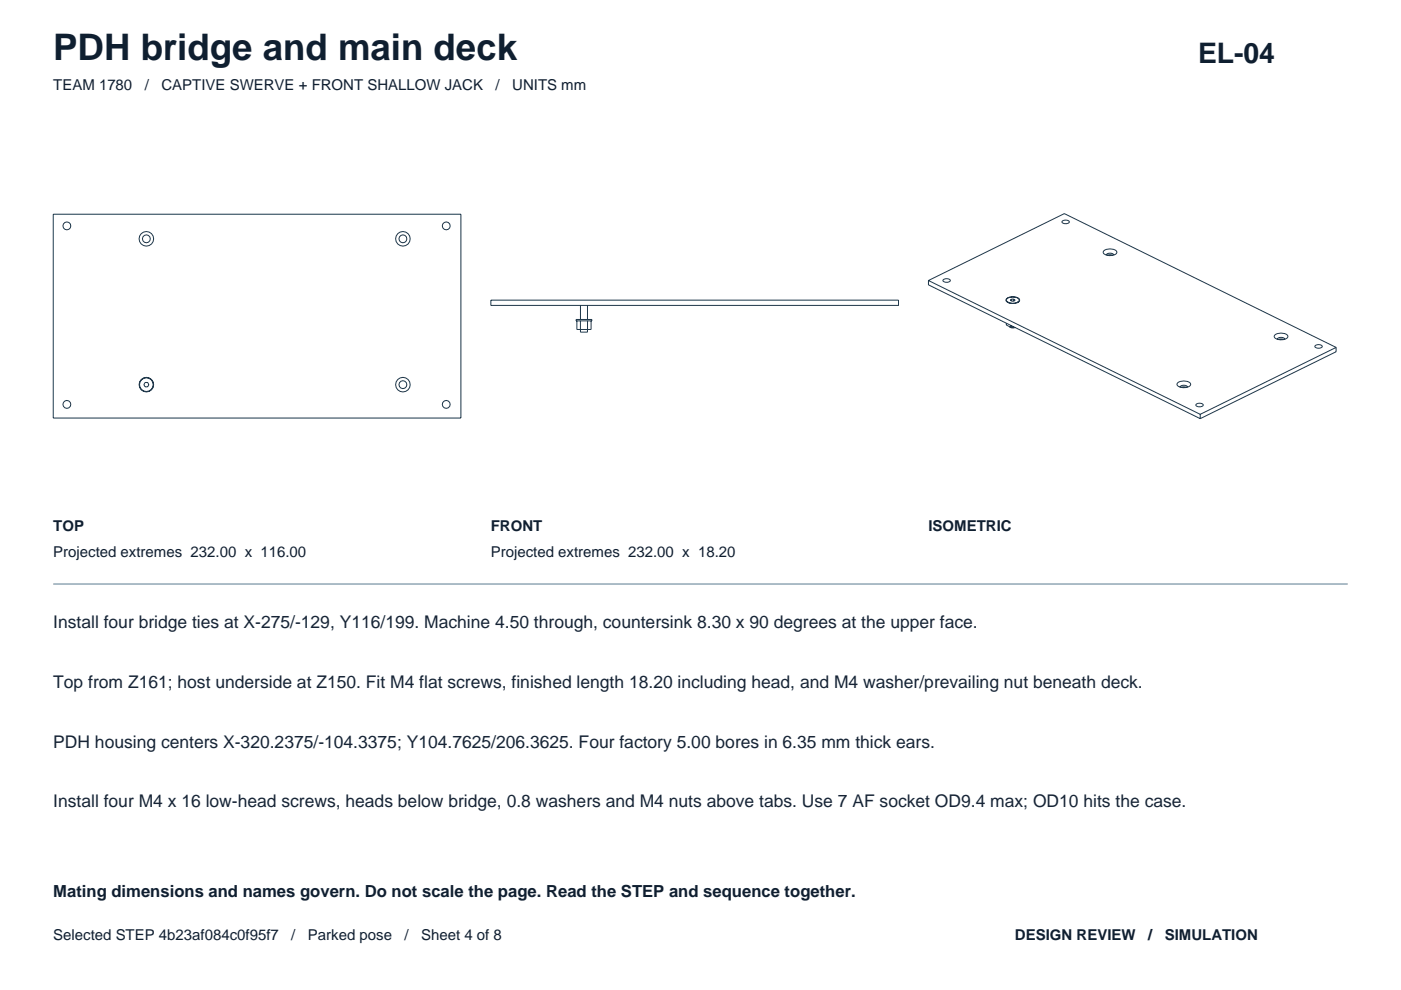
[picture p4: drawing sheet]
<svg xmlns="http://www.w3.org/2000/svg" width="297mm" height="210mm" viewBox="0 0 297 210" stroke-linecap="round" stroke-linejoin="round" font-family="sans-serif">
<defs><g id="words">
<text font-size="7.8" fill="#0f1f30" x="11.3" y="12.7">PDH bridge and main deck</text>
<text font-size="6" fill="#0f1f30" x="254" y="13.4">EL-04</text>
<g font-size="3.7" fill="#172436">
<text x="11.3" y="133.1">Install four bridge ties at X-275/-129, Y116/199. Machine 4.50 through, countersink 8.30 x 90 degrees at the upper face.</text>
<text x="11.3" y="145.8">Top from Z161; host underside at Z150. Fit M4 flat screws, finished length 18.20 including head, and M4 washer/prevailing nut beneath deck.</text>
<text x="11.3" y="158.5">PDH housing centers X-320.2375/-104.3375; Y104.7625/206.3625. Four factory 5.00 bores in 6.35 mm thick ears.</text>
<text x="11.3" y="171.2">Install four M4 x 16 low-head screws, heads below bridge, 0.8 washers and M4 nuts above tabs. Use 7 AF socket OD9.4 max; OD10 hits the case.</text>
</g>
<text font-size="3.5" fill="#0f1f30" x="11.3" y="190.1">Mating dimensions and names govern. Do not scale the page. Read the STEP and sequence together.</text>
<g font-size="3.2" fill="#0f1f30">
<text x="11.3" y="19.1">TEAM 1780</text>
<text x="30.7" y="19.1">/</text>
<text x="34.2" y="19.1">CAPTIVE SWERVE + FRONT SHALLOW JACK</text>
<text x="105.1" y="19.1">/</text>
<text x="108.6" y="19.1">UNITS mm</text>
<text x="11.3" y="112.5">TOP</text>
<text x="104.1" y="112.5">FRONT</text>
<text x="196.8" y="112.5">ISOMETRIC</text>
<text x="11.3" y="118.2">Projected extremes 232.00 x 116.00</text>
<text x="104.1" y="118.2">Projected extremes 232.00 x 18.20</text>
<text x="11.3" y="199.3">Selected STEP 4b23af084c0f95f7</text>
<text x="61.8" y="199.3">/</text>
<text x="65.3" y="199.3">Parked pose</text>
<text x="85.8" y="199.3">/</text>
<text x="89.3" y="199.3">Sheet 4 of 8</text>
<text x="215.2" y="199.3">DESIGN REVIEW</text>
<text x="243.4" y="199.3">/</text>
<text x="247" y="199.3">SIMULATION</text>
</g>
</g></defs>
<g fill="none" stroke="#17384d" stroke-width=".21">
<path d="M11.3 45.4h86.4v43.2h-86.4zM196.8 59.5v.9l57.7 28.4M196.8 59.5l28.9-14.2 57.6 28.4M196.8 59.5l57.7 28.3M200 59.3l.4-.2h.6l.5 .4a.99 .99 0 0 1-1.6 0zM225.2 46.9l.4-.2h.6l.5 .4a.99 .99 0 0 1-1.6 0zM234.1 53.2a1.79 1.79 0 0 1 2.7 .3 1.86 1.86 0 0 1-2.9 0zM234.6 54.1a.96 .96 0 0 1 1.5 0M234.8 54.1l.5-.1 .6 .1M104.1 63.6h86.4v1.2h-86.4zM122.1 67.7v.3zM122.1 67.7h3.4v.3h-3.4"/>
<path d="M122.3 68v1.9h3v-1.9M123.1 68v2.4h1.5v-2.4M123.1 64.8v2.9M124.6 64.8v2.9M213.4 68.5v.4l1 .5M213.4 63.3a1.79 1.79 0 0 1 2.8 .4 1.86 1.86 0 0 1-2.9 0zM213.5 63.3a1.68 1.68 0 0 1 2.6 .4 1.75 1.75 0 0 1-2.7 0zM213.6 64l.3 .2zM214 69.3a1.01 1.01 0 0 0 1.2 .1M214.4 69v.4M214.4 63.5v.3M214.9 63.4l.3 .2-.1 .2-.5 .1-.4-.2 .2-.2"/>
<path d="M214.9 63.4l-.5 .1M214.9 63.4v.4M215 69.3l-.6 .1M215.9 64l-.3 .2M270.3 71a1.79 1.79 0 0 1 2.8 .4 1.86 1.86 0 0 1-2.9 0zM270.8 71.9a.96 .96 0 0 1 1.6 0M271 72l.6-.1 .6 .1M278.8 73.3l.5-.2h.6l.5 .4a.99 .99 0 0 1-1.6 0zM283.3 73.7v.9l-28.8 14.2M283.3 73.7l-28.8 14.1M30.8 81.1l-.3 .5zM30.8 81.1h.5l.3 .5-.3 .4h-.5l-.3-.4"/>
<path d="M249.7 81.2a1.79 1.79 0 0 1 2.7 .3 1.86 1.86 0 0 1-2.9 0zM250.2 82.1a.96 .96 0 0 1 1.6 0M250.4 82.1l.6-.1 .6 .1M253.6 85.7l.4-.2h.6l.5 .4a.99 .99 0 0 1-1.6 0zM254.5 87.8v1"/>
<circle cx="14.2" cy="47.9" r=".84"/>
<circle cx="31" cy="50.6" r="1.55"/>
<circle cx="31" cy="50.6" r=".84"/>
<circle cx="85.4" cy="50.6" r="1.55"/>
<circle cx="85.4" cy="50.6" r=".84"/>
<circle cx="94.6" cy="47.9" r=".84"/>
<circle cx="14.2" cy="85.7" r=".84"/>
<circle cx="31" cy="81.6" r="1.45"/>
<circle cx="31" cy="81.6" r="1.55"/>
<circle cx="85.4" cy="81.6" r=".84"/>
<circle cx="85.4" cy="81.6" r="1.55"/>
<circle cx="94.6" cy="85.7" r=".84"/>
</g>
<path d="M11.3 123.8h274.5" fill="none" stroke="#597a8f" stroke-width=".21"/>
<use href="#words"/>
</svg>
